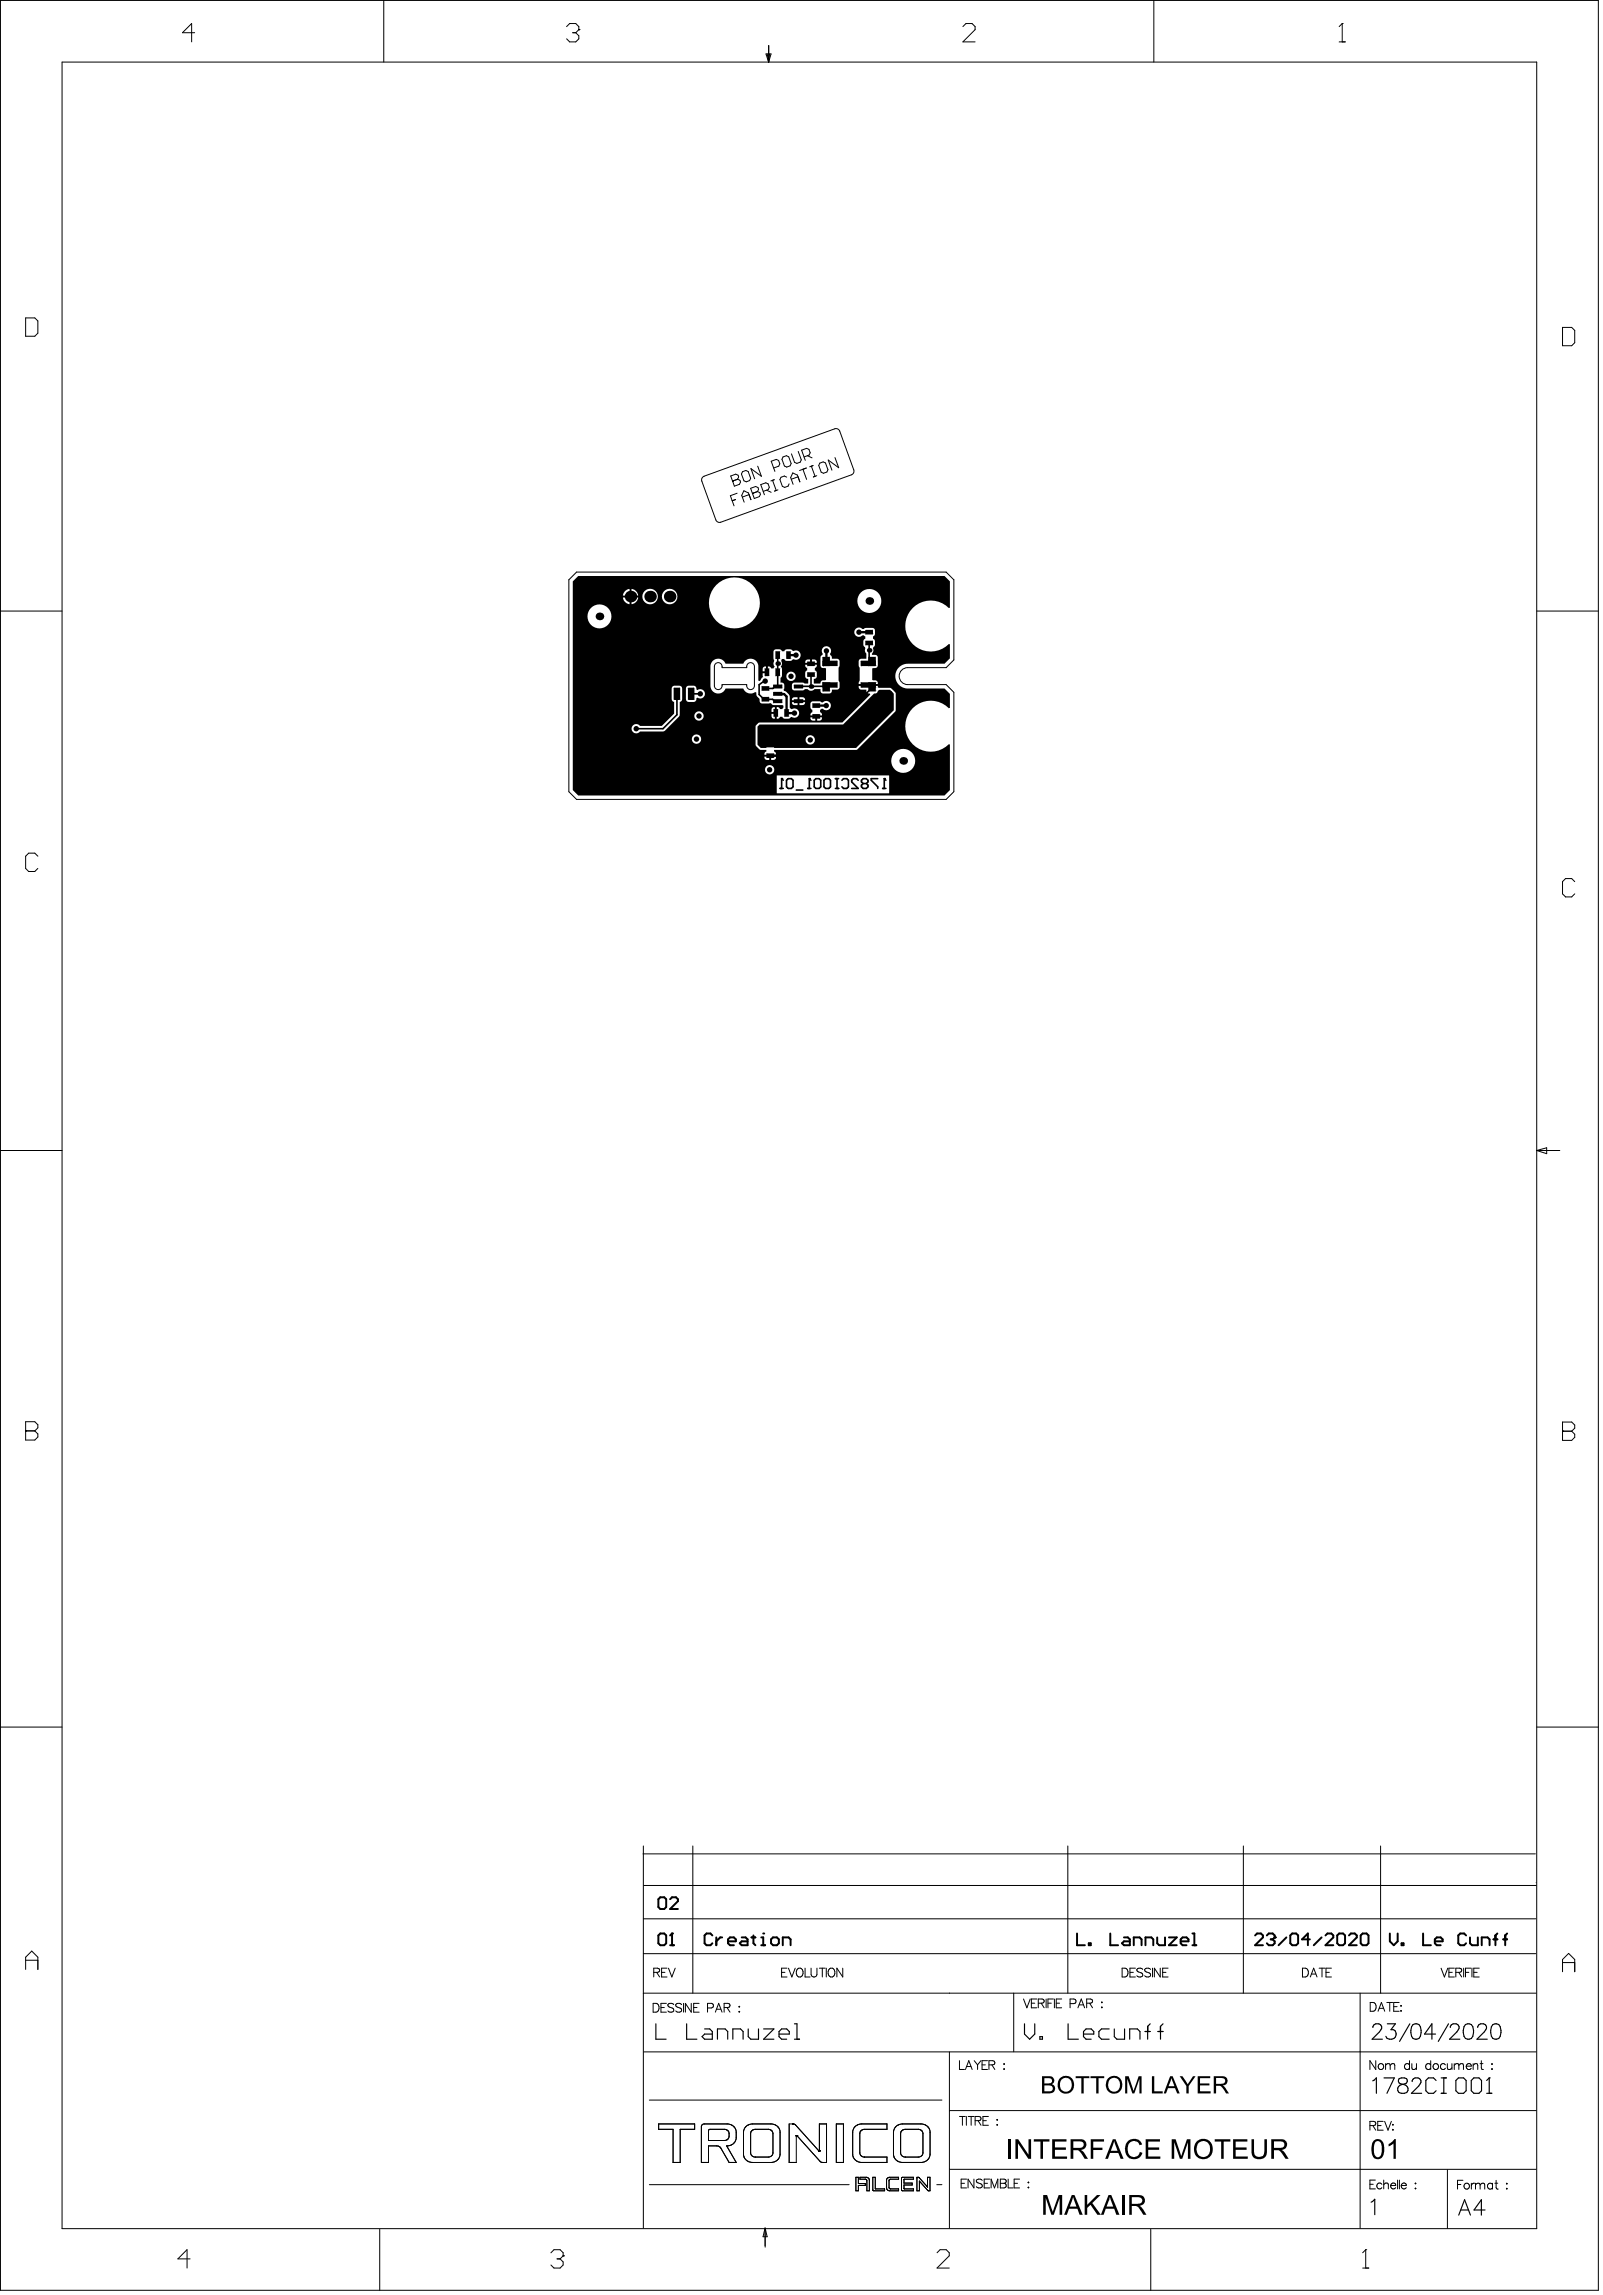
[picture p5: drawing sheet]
<svg xmlns="http://www.w3.org/2000/svg" width="692mm" height="991mm" viewBox="0 0 692 991" stroke-linecap="round" stroke-linejoin="round" font-family="sans-serif">
<g fill="#000">
<path d="M333.6 297.1l.3 .2zM337.4 295.6l.2 .2zM337.4 298.7l.2 .3zM342.6 297.1l.2 .2zM346.4 295.6l.2 .2zM333.6 303.4l.3 .2zM333.6 300.2l.3 .2zM337.4 301.9l.2 .2zM342.6 303.4l.2 .2zM346.4 301.9l.2 .2zM464.2 896.5h5.9v.8h-2.4v6.6h-1v-6.6h-2.5zM470.6 896.5h5.9v.8h-2.4v6.6h-1v-6.6h-2.5z"/>
<path d="M516.9 896.5h5.4v.8h-4.4v2.3h4v.9h-4v2.5h4.6v.9h-5.6zM485.6 896.5h1.5l2.1 6.3 2.2-6.3h1.3v7.4h-1v-6.2l-2.2 6.2h-.8l-2.2-6.3v6.3h-.9zM497.1 896.5h1v6.5h3.7v.9h-4.7zM509.1 896.5h1.2l2.3 3.5 2.3-3.5h1.1l-3 4.2v3.2h-1v-3.2zM435.1 923.7h1.2v8.5h-1.2zM438.2 923.7h1.2l4.5 6.7v-6.7h1.1v8.5h-1.2l-4.5-6.7v6.7h-1.1zM446.2 923.7h6.7v1h-2.8v7.5h-1.1v-7.5h-2.8zM454.1 923.7h6.2v1h-5v2.6h4.7v1h-4.7v2.8h5.2v1.1h-6.4zM470.7 923.7h5.8v1h-4.7v2.6h4v1h-4v3.9h-1.1zM487.1 924.2l.7-.3a3.6 3.6 0 0 1 5.1 2.1l-1.1 .2a2.71 2.71 0 0 0-3.4-1.5 2.71 2.71 0 0 0-1.7 3.2 2.71 2.71 0 0 0 1.7 3.3 2.71 2.71 0 0 0 3.4-1.6l.1-.4 1.1 .4a3.8 3.8 0 0 1-3.1 2.7 3.8 3.8 0 0 1-3.7-1.8l-.4-.7a5.4 5.4 0 0 1 1.3-5.6zM494.4 923.7h6.2v1h-5.1v2.6h4.8v1h-4.8v2.8h5.3v1.1h-6.4zM505.7 923.7h1.6l2.4 7.3 2.5-7.3h1.6v8.5h-1.1v-7.1l-2.5 7.1h-1l-2.4-7.2v7.2h-1.1z"/>
<path d="M524.2 923.7h6.8v1h-2.9v7.5h-1.1v-7.5h-2.8zM532.2 923.7h6.1v1h-5v2.6h4.7v1h-4.7v2.8h5.2v1.1h-6.3zM540.1 923.7h1.1v5a2.27 2.27 0 0 0 2.3 2.6 2.27 2.27 0 0 0 2.2-2.7v-4.9h1.1v5a3.4 3.4 0 0 1-2.7 3.6 3.4 3.4 0 0 1-3.9-2.3zM599.3 925.7l1.5-.9 .9-1.2h.7v8.6h-1v-6.6l-2 1.1zM450.2 947.8h1.7l2.4 7.3 2.6-7.3h1.5v8.5h-1.1v-7.2l-2.5 7.2h-1l-2.5-7.2v7.2h-1.1zM468.1 947.8h1.1v4.2l4.2-4.2h1.5l-3.5 3.5 3.7 5h-1.5l-3-4.3-1.4 1.4v2.9h-1.1zM484.2 947.8h1.1v8.5h-1.1z"/>
<path d="M249.5 248.7h158.1l2.4 2.3v11.4l-.5 .2a11 11 0 0 0-15.6-.1 11 11 0 0 0 0 15.6 11 11 0 0 0 15.6 0l.5 .1v6l-2.4 2.4h-15.9a5.4 5.4 0 0 0-5.3 5.3 5.4 5.4 0 0 0 5.3 5.4h15.9l2.4 2.3v6l-.5 .2a11 11 0 0 0-15.6 0 11 11 0 0 0 0 15.6 11 11 0 0 0 15.6-.1l.5 .2v19.6l-2.4 2.4h-158.1l-2.3-2.4v-90.1zM272.5 254.3v2.9h2.9a3.2 3.2 0 0 0-2.9-2.9zM269.7 255.2l-.9 2h2.9v-2.9zM268.8 258a3.2 3.2 0 0 0 2.9 2.9v-2.9zM272.5 258v2.9a3.2 3.2 0 0 0 2.9-2.9zM285.6 257.6a3.4 3.4 0 0 0 6.7 0 3.4 3.4 0 0 0-6.7 0zM277.2 257.6a3.4 3.4 0 0 0 6.7 0 3.4 3.4 0 0 0-6.7 0zM370 259.5a5.2 5.2 0 0 0 10.4 0 5.2 5.2 0 0 0-10.4 0zM253.5 266.1a5.2 5.2 0 0 0 10.4 0 5.2 5.2 0 0 0-10.4 0zM305.9 260.3a11.1 11.1 0 0 0 22.1 0 11.1 11.1 0 0 0-22.1 0zM307.4 285.6l-.8 1.8v9a3.4 3.4 0 0 0 2.9 3 3.4 3.4 0 0 0 3.6-2.1h7.7a3.3 3.3 0 0 0 5.1 1.5l.5 .2 .1 1.3 1.3 1.5 .1 1.3 .6 .6 3.8-.1 1.1 .8h4.2l.5 .3v.8l-.4 .7h-1.1l-.6-.8-.8-.1v5h.8l.6-.8h1.1l.2 .5 .8 .3h1.9l.9-.7a2.06 2.06 0 0 0 3.3-1.4 2.06 2.06 0 0 0-3-2l-1-.7v-4.7a3.3 3.3 0 0 0-2.4-2.5v-2.9l-.6-.6-1-.1v-2l.7-1v-2.8l-.5-1a2.41 2.41 0 0 0 .2-2.8l.2-.6h1.1l.6 .8 1.9 .1 1.5-.8a2.01 2.01 0 0 0 3.1-1.7 2.01 2.01 0 0 0-3.1-1.8l-1.5-.7h-1.9l-.6 .8h-1.1l-.2-.5-.8-.3h-1.9l-.7 1.1 .2 4.1a1.78 1.78 0 0 0 .3 2.3l-.5 .7h-1l-.6-.8h-.8v2.5h-.4v.4h-1.9l.2 1.6-1.6 1.8-.4-.2v-6.5a3.4 3.4 0 0 0-2.9-3 3.4 3.4 0 0 0-3.6 2.2h-7.7a3.4 3.4 0 0 0-5.7-1zM350.4 284.8v1.4h2.1l-.3-1.1zM347.8 285.1l-.3 1.1h2.1v-1.4zM329.5 288.1l-.4 1.8h1.5v-2.1zM339.3 292a2.05 2.05 0 0 0 4.1 0 2.05 2.05 0 0 0-4.1 0zM347.5 287l.1 .8 .7 .6v1.1l-.7 .6-.1 1.9 .3 .8 1 .3v1.9l-1.6 .1-.8-.4-4 .1-.6 .6v1.7l.3 .7 .7 .3h3.6l.9-.5h1.3a1.78 1.78 0 0 0 2.9 0h2.6a1.4 1.4 0 0 0 1.1 1.8h2.7a1.25 1.25 0 0 0 1.1-1.6h2.2a1.14 1.14 0 0 0 1.1-1.2v-1.7l-.4-1.3 .1-5.5a3.6 3.6 0 0 0 .3-3l-.7-.6-2.6-.1-.1-.9-.7-1.2a2.02 2.02 0 0 0-.2-2.7 2.02 2.02 0 0 0-2.7-.1 2.02 2.02 0 0 0-.2 2.8l-1 1.6 .1 3.9a1.52 1.52 0 0 0 1.8 .7l.5 .1v5l-.5 .1a1.52 1.52 0 0 0-1.8 .8l-.1 .6-2.9-.1v-1.9l1-.3 .3-.8-.1-1.9-.7-.6v-1.1l.7-.6 .1-.8zM369.3 271.5a2.03 2.03 0 0 0 0 2.9 2.03 2.03 0 0 0 2.9-.1l1.2 .5v1l-.7 .7-.1 1.9 .9 1.5a1.76 1.76 0 0 0 .4 2.3v2.2h-2.2a1.14 1.14 0 0 0-1.1 1.2v1.7l.4 1.3v5l-.4 1.8h8.2l-.1-1a1.52 1.52 0 0 0-1.8-.7l-.5-.1v-5l.5-.1a1.52 1.52 0 0 0 1.8-.7l.1-3.9a1.13 1.13 0 0 0-1.1-1.1h-1.4v-.6a1.76 1.76 0 0 0 .4-2.3l.9-1.5-.1-1.9-.7-.7v-1l.5-.3 .3-.8-.1-1.9-1-.7h-2.8l-1.5 .5a1.99 1.99 0 0 0-2.9-.1zM296.4 296.4l-.4 .9v4.6a1.21 1.21 0 0 0 1.2 1.2h2.1a1.29 1.29 0 0 0 1.2-1.6l.5-.3a2.01 2.01 0 0 0 2.7-.3 2.01 2.01 0 0 0 0-2.7 2.01 2.01 0 0 0-2.7-.2l-.5-.3v-.4a1.21 1.21 0 0 0-1.2-1.2h-2.1zM345 301.1v1.2h2.5l-.1-.6-.6-.6zM342.1 301.4l-.3 .9h2.4v-1.2zM350.1 303.1l-.4 2.3 .4 .8 .5 .3v1l-.8 .7-.1 .7h5.1l-.1-.7-.8-.7v-1l1.2-.5a2.02 2.02 0 0 0 2.9 .1 2.02 2.02 0 0 0 0-2.9 2.02 2.02 0 0 0-2.9 .1l-1.4-.5h-2.9zM345 303.2v1.3l1.8-.1 .7-1v-.2zM341.8 303.2v.6l.6 .6 1.8 .1v-1.3zM333.3 305.6l-.3 1.8h1.4v-2.1zM333 308.2l.3 1.8 1.1 .3v-2.1zM352.7 309.7v1.5l1.4-.1 .6-.6 .1-.8zM349.7 309.7l.4 1.2 1.7 .3v-1.5zM299.6 309.2a2.05 2.05 0 0 0 4.1 0 2.05 2.05 0 0 0-4.1 0zM327.2 312.2l-1.1 1.5v7.9l1.9 2.2h2.7v.7l-.7 .6-.1 .8h5l-.1-.8-.7-.6v-.7h35.7l16.5-16.5 .3-.6-.1-7.5-2.1-2.1-5.1-.1-.5-.3v-.5h-8.2v.4a1.14 1.14 0 0 0 1.1 1.2h2.2v.5a1.2 1.2 0 0 0 1.5 1.1l.2 .5-12.1 12.1h-35.7zM273.1 313.2a2.02 2.02 0 0 0 .1 3 2.02 2.02 0 0 0 3-.3l10.4-.1 6.4-6.3 .3-.9v-5.5l.7-.4 .4-.8v-4.6a1.21 1.21 0 0 0-1.2-1.2h-2.1a1.21 1.21 0 0 0-1.2 1.2v4.6l.3 .8 .7 .4v5l-5.3 5.3h-9.4a1.96 1.96 0 0 0-3.1-.2zM298.5 319.1a2.05 2.05 0 0 0 4.1 0 2.05 2.05 0 0 0-4.1 0zM332.8 326.7v1.4h1.4l.6-.6 .1-.8zM329.9 326.7l.3 1.1 1.8 .3v-1.4zM384.6 328.5a5.2 5.2 0 0 0 10.4 0 5.2 5.2 0 0 0-10.4 0zM330.1 332.4a2.05 2.05 0 0 0 4.1 0 2.05 2.05 0 0 0-4.1 0zM335.2 334.8v7.7h48.5v-7.7z"/>
<path d="M373.7 273.7v.3zM373.4 273.7l.3 .3z"/>
<path d="M373.4 272.2h.3zM373.5 272l.2 .2z"/>
<path d="M373.7 278.4v.2zM373.4 278.4l.3 .2z"/>
<path d="M373.4 276.9h.3zM373.5 276.7l.2 .2z"/>
<path d="M376.5 273.7h.3zM376.5 273.7h.3l-.3 .3z"/>
<path d="M376.5 272v.2zM376.5 272l.3 .2z"/>
<path d="M376.5 278.4h.3zM376.5 278.4h.3l-.3 .2z"/>
<path d="M376.5 276.6v.3zM376.5 276.6l.3 .3z"/>
<path d="M290.7 297.3h.4zM290.9 297l.2 .3h-.4z"/>
<path d="M293.2 296.9v.4zM293.2 296.9l.3 .4h-.3z"/>
<path d="M296.9 297.3h.3zM297 297l.2 .3h-.3z"/>
<path d="M299.3 296.9v.4zM299.3 296.9l.4 .4h-.4z"/>
<path d="M328.7 296.5h.2zM328.7 296.3l.2 .2z"/>
<path d="M328.9 298v.3zM328.7 298l.2 .3z"/>
<path d="M330 288.9h.2zM330.1 288.7l.1 .2z"/>
<path d="M330.2 291.7v.2zM330 291.7l.2 .2z"/>
<path d="M331.7 291.7h.3zM331.7 291.7h.3l-.3 .2z"/>
<path d="M331.7 288.6v.3zM331.7 288.6l.3 .3z"/>
<path d="M331.7 296.3v.2zM331.7 296.3l.3 .2z"/>
<path d="M331.7 298h.3zM331.7 298h.3l-.3 .3z"/>
<path d="M334.6 281.5h.3zM334.7 281.3l.2 .2z"/>
<path d="M334.9 284.3v.2zM334.6 284.3l.3 .2z"/>
<path d="M334.6 288.9h.3zM334.7 288.7l.2 .2z"/>
<path d="M334.9 291.7v.2zM334.6 291.7l.3 .2z"/>
<path d="M336.4 284.3h.2zM336.4 284.3h.2l-.2 .2z"/>
<path d="M336.4 281.2v.3zM336.4 281.2l.2 .3z"/>
<path d="M336.4 291.7h.2zM336.4 291.7h.2l-.2 .2z"/>
<path d="M336.4 288.6v.3zM336.4 288.6l.2 .3z"/>
<path d="M339.3 281.5h.2zM339.4 281.3l.1 .2z"/>
<path d="M339.5 284.3v.2zM339.3 284.3l.2 .2z"/>
<path d="M341 284.3h.3zM341 284.3h.3l-.3 .2z"/>
<path d="M341 281.2v.3zM341 281.2l.3 .3z"/>
<path d="M348.3 285.9h.3zM348.4 285.7l.2 .2z"/>
<path d="M348.6 287.4v.2zM348.3 287.4l.3 .2z"/>
<path d="M348.3 290.5h.3zM348.4 290.3l.2 .2z"/>
<path d="M348.6 292v.3zM348.3 292l.3 .3z"/>
<path d="M351.4 285.6v.3zM351.4 285.6l.3 .3z"/>
<path d="M351.4 287.4h.3zM351.4 287.4h.3l-.3 .2z"/>
<path d="M351.4 290.3v.2zM351.4 290.3l.3 .2z"/>
<path d="M351.4 292h.3zM351.4 292h.3l-.3 .3z"/>
<path d="M354.9 283.9h.3zM355.1 283.7l.1 .2h-.3z"/>
<path d="M355.2 287.3v.3zM354.9 287.3l.3 .3z"/>
<path d="M354.9 294.9h.3zM355.1 294.6l.1 .3h-.3z"/>
<path d="M355.2 298.3v.3zM354.9 298.3l.3 .3z"/>
<path d="M354.9 294.9h.3zM355.1 294.6l.1 .3h-.3z"/>
<path d="M355.2 296.6v.3zM354.9 296.6l.3 .3z"/>
<path d="M354.9 285.6h.3zM355.1 285.3l.1 .3h-.3z"/>
<path d="M355.2 287.3v.3zM354.9 287.3l.3 .3z"/>
<path d="M357.9 283.6v.3zM357.9 283.6l.3 .3z"/>
<path d="M357.9 287.3h.3zM357.9 287.3h.3l-.3 .3z"/>
<path d="M357.9 294.6v.3zM357.9 294.6l.3 .3z"/>
<path d="M357.9 298.3h.3zM357.9 298.3h.3l-.3 .3z"/>
<path d="M361.2 294.6v.3zM361.2 294.6l.3 .3z"/>
<path d="M361.2 296.6h.3zM361.2 296.6h.3l-.3 .3z"/>
<path d="M361.2 285.3v.3zM361.2 285.3l.3 .3z"/>
<path d="M361.2 287.3h.3zM361.2 287.3h.3l-.3 .3z"/>
<path d="M371.7 296.6v.3zM371.4 296.6l.3 .3z"/>
<path d="M371.4 294.9h.3zM371.6 294.6l.1 .3h-.3z"/>
<path d="M371.7 287.3v.3zM371.4 287.3l.3 .3z"/>
<path d="M371.4 285.6h.3zM371.6 285.3l.1 .3h-.3z"/>
<path d="M375 287.3v.3zM374.7 287.3l.3 .3z"/>
<path d="M374.7 283.9h.3zM374.9 283.7l.1 .2h-.3z"/>
<path d="M375 298.3v.3zM374.7 298.3l.3 .3z"/>
<path d="M374.7 294.9h.3zM374.9 294.6l.1 .3h-.3z"/>
<path d="M377.7 296.6h.3zM377.7 296.6h.3l-.3 .3z"/>
<path d="M377.7 294.6v.3zM377.7 294.6l.3 .3z"/>
<path d="M377.7 287.3h.3zM377.7 287.3h.3l-.3 .3z"/>
<path d="M377.7 285.3v.3zM377.7 285.3l.3 .3z"/>
<path d="M377.7 287.3h.3zM377.7 287.3h.3l-.3 .3z"/>
<path d="M377.7 283.6v.3zM377.7 283.6l.3 .3z"/>
<path d="M377.7 298.3h.3zM377.7 298.3h.3l-.3 .3z"/>
<path d="M377.7 294.6v.3zM377.7 294.6l.3 .3z"/>
<path d="M327.8 312.8h36.1l13.3-13.4h.5a1.13 1.13 0 0 0 1.1-1.1l.7-.5h4.6l1.6 1.7v7.2l-16.3 16.3h-35.3v-.4l-5.8 .4-1.4-1.4v-7.9zM347.6 319.5a2.05 2.05 0 0 0 4.1 0 2.05 2.05 0 0 0-4.1 0z"/>
<path d="M291.1 301.9v.3zM290.7 301.9h.4v.3z"/>
<path d="M293.2 301.9h.3zM293.2 301.9h.3l-.3 .3z"/>
<path d="M297.2 301.9v.3zM296.9 301.9h.3v.3z"/>
<path d="M299.3 301.9h.4zM299.3 301.9h.4l-.4 .3z"/>
<path d="M328.7 301.2h.2zM328.7 301l.2 .2z"/>
<path d="M328.9 302.7v.2zM328.7 302.7l.2 .2z"/>
<path d="M331.7 300.9v.3zM331.7 300.9l.3 .3z"/>
<path d="M331.7 302.7h.3zM331.7 302.7h.3l-.3 .2z"/>
<path d="M333.8 306.4h.3zM333.9 306.2l.2 .2z"/>
<path d="M334.1 309.2v.3zM333.8 309.2l.3 .3z"/>
<path d="M335.6 309.2h.2zM335.6 309.2h.2l-.2 .3z"/>
<path d="M335.6 306.2v.2zM335.6 306.2l.2 .2z"/>
<path d="M338.5 306.4h.2zM338.5 306.2l.2 .2z"/>
<path d="M338.7 309.2v.3zM338.5 309.2l.2 .3z"/>
<path d="M340.2 309.2h.3zM340.2 309.2h.3l-.3 .3z"/>
<path d="M340.2 306.2v.2zM340.2 306.2l.3 .2z"/>
<path d="M350.6 308.6h.2zM350.7 308.4l.1 .2z"/>
<path d="M350.8 310.1v.2zM350.6 310.1l.2 .2z"/>
<path d="M350.6 303.9h.2zM350.7 303.7l.1 .2z"/>
<path d="M350.8 305.4v.3zM350.6 305.4l.2 .3z"/>
<path d="M353.7 308.3v.3zM353.7 308.3l.2 .3z"/>
<path d="M353.7 310.1h.2zM353.7 310.1h.2l-.2 .2z"/>
<path d="M353.7 303.7v.2zM353.7 303.7l.2 .2z"/>
<path d="M353.7 305.4h.2zM353.7 305.4h.2l-.2 .3z"/>
<path d="M330.7 320.9h.3zM330.8 320.7l.2 .2z"/>
<path d="M331 322.4v.2zM330.7 322.4l.3 .2z"/>
<path d="M330.7 325.5h.3zM330.8 325.4l.2 .1z"/>
<path d="M331 327v.3zM330.7 327l.3 .3z"/>
<path d="M333.8 320.6v.3zM333.8 320.6l.3 .3z"/>
<path d="M333.8 322.4h.3zM333.8 322.4h.3l-.3 .2z"/>
<path d="M333.8 325.3v.2zM333.8 325.3l.3 .2z"/>
<path d="M333.8 327h.3zM333.8 327h.3l-.3 .3z"/>
<path d="M450.7 897.3v2.3h1.9a1.18 1.18 0 0 0 1.4-1.2 1.18 1.18 0 0 0-1.5-1.1zM450.7 900.5v2.5l2.7-.1a1.28 1.28 0 0 0 .9-1.6 1.28 1.28 0 0 0-1.6-.8zM449.7 896.5h3a1.86 1.86 0 0 1 2.1 1.2 1.86 1.86 0 0 1-.9 2.3 2.1 2.1 0 0 1 1.3 2.6 2.1 2.1 0 0 1-2.6 1.3h-2.9z"/>
<path d="M458.3 897.8a3.1 3.1 0 0 0-.8 3.4 3.1 3.1 0 0 0 3 2l.7-.3a3.1 3.1 0 0 0 1.3-3.4 3.1 3.1 0 0 0-2.8-2.3zM457.4 897.3l.3-.1a3.8 3.8 0 0 1 5.4 1.1 3.8 3.8 0 0 1-1.4 5.3l-.4 .2a3.9 3.9 0 0 1-4.4-1.6 3.9 3.9 0 0 1 .3-4.6z"/>
<path d="M479.2 897.8l-.8 1.4a2.69 2.69 0 0 0 .7 3.4 2.69 2.69 0 0 0 3.5-.2l.6-1.1 .2-1.3a2.61 2.61 0 0 0-1.4-2.5 2.61 2.61 0 0 0-2.8 .3zM478.3 897.2h.1a3.8 3.8 0 0 1 5.9 1.8 3.8 3.8 0 0 1-3.5 5h-.2a4 4 0 0 1-3.3-2.7 4 4 0 0 1 1-4.1z"/>
<path d="M505.5 897.2l-1.2 3.6h2.5zM505 896.5h1.1l3 7.4h-1.1l-.9-2.3h-3l-.9 2.3h-1z"/>
<path d="M524.8 897.2v2.6l2.4-.1a1.26 1.26 0 0 0 1.6-1.2 1.26 1.26 0 0 0-1.6-1.3zM523.8 896.5h3.5a2.06 2.06 0 0 1 2.5 1.8 2.06 2.06 0 0 1-2.1 2.2l1.3 1.1 1.4 2.3h-1.3l-1.7-2.6-.9-.7h-1.7v3.3h-1z"/>
<path d="M463.2 924.6v2.8h2.5a1.45 1.45 0 0 0 1.9-1.3 1.45 1.45 0 0 0-1.7-1.5zM462 923.7h4a2.35 2.35 0 0 1 2.8 2 2.35 2.35 0 0 1-2.3 2.6l1.3 1.1 1.7 2.8h-1.4l-1.9-3-1.1-.8h-1.9v3.8h-1.2z"/>
<path d="M480.8 924.5l-1.4 4.2h2.9zM480.3 923.7h1.1l3.5 8.5h-1.3l-1-2.6h-3.5l-1 2.6h-1.1z"/>
<path d="M517.4 925.1a3.8 3.8 0 0 0 1.7 6.3l.7-.1a3.6 3.6 0 0 0 2.4-3 3.6 3.6 0 0 0-1.6-3.5 3.3 3.3 0 0 0-3.2 .3zM516.4 924.7h.1a4.2 4.2 0 0 1 5.1-.5 4.2 4.2 0 0 1 1.7 4.9 4.2 4.2 0 0 1-5.4 3 4.2 4.2 0 0 1-2.4-5.8z"/>
<path d="M549.8 924.6v2.8h2.5a1.46 1.46 0 0 0 2-1.3 1.46 1.46 0 0 0-1.8-1.5zM548.6 923.7h4a2.35 2.35 0 0 1 2.8 2 2.35 2.35 0 0 1-2.3 2.6l1.3 1.1 1.7 2.8h-1.3l-2-2.9-1.1-.9h-1.9v3.8h-1.2z"/>
<path d="M593.8 924.7l-.1 .1a7.3 7.3 0 0 0-.3 6 1.63 1.63 0 0 0 2 .4 1.63 1.63 0 0 0 .8-1.9l.1-1.6a2.49 2.49 0 0 0-1.8-3.2zM592.8 924.3a2.77 2.77 0 0 1 3.2-.2 2.77 2.77 0 0 1 1.3 2.9l.1 1.5a3.1 3.1 0 0 1-3.2 3.8 3.1 3.1 0 0 1-2.3-3.4l.2-3.2z"/>
<path d="M463.1 948.6l-1.4 4.2h2.9zM462.5 947.8h1.2l3.6 8.5h-1.4l-.9-2.6h-3.7l-.9 2.6h-1.2z"/>
<path d="M479 948.6l-1.4 4.2h2.8zM478.4 947.8h1.2l3.5 8.5h-1.3l-1-2.6h-3.6l-.9 2.6h-1.2z"/>
<path d="M488.4 948.7v2.9h2.6a1.5 1.5 0 0 0 2-1.3 1.5 1.5 0 0 0-1.9-1.6zM487.3 947.8h4a2.35 2.35 0 0 1 2.8 2.1 2.35 2.35 0 0 1-2.4 2.5l1 .8 2.1 3.1h-1.4l-2-3.1-1.2-.7h-1.8v3.8h-1.1z"/>
<circle cx="249.8" cy="12.8" r=".17"/>
<circle cx="579.2" cy="10.2" r=".17"/>
<circle cx="250.5" cy="252.8" r="1.16"/>
<circle cx="272.1" cy="257.6" r="2.49"/>
<circle cx="274.1" cy="250.3" r="1.16"/>
<circle cx="280.6" cy="257.6" r="2.49"/>
<circle cx="289" cy="257.6" r="2.49"/>
<circle cx="300.1" cy="250.8" r="1.16"/>
<circle cx="331.4" cy="250.7" r="1.16"/>
<circle cx="354.4" cy="251.1" r="1.16"/>
<circle cx="375.2" cy="259.5" r="1.66"/>
<circle cx="383.6" cy="251.1" r="1.16"/>
<circle cx="250.2" cy="277.9" r="1.16"/>
<circle cx="258.7" cy="266.2" r="1.66"/>
<circle cx="274.6" cy="279.6" r="1.16"/>
<circle cx="274.7" cy="263.6" r="1.16"/>
<circle cx="290.1" cy="274.2" r="1.16"/>
<circle cx="301.6" cy="267.5" r="1.16"/>
<circle cx="302.7" cy="278.3" r="1.16"/>
<circle cx="331.2" cy="276.1" r="1.16"/>
<circle cx="354.8" cy="271.6" r="1.16"/>
<circle cx="370.7" cy="273" r="1.16"/>
<circle cx="370.7" cy="273" r=".5"/>
<circle cx="381.4" cy="271.6" r="1.16"/>
<circle cx="249.8" cy="299.6" r="1.16"/>
<circle cx="260.7" cy="288.3" r="1.16"/>
<circle cx="288.8" cy="288.8" r="1.16"/>
<circle cx="302.2" cy="299.6" r="1.16"/>
<circle cx="303.2" cy="289.6" r="1.16"/>
<circle cx="330.2" cy="294.1" r="1.16"/>
<circle cx="331" cy="286.4" r="1.16"/>
<circle cx="335.6" cy="286.5" r="1"/>
<circle cx="341.4" cy="292" r="1.16"/>
<circle cx="341.5" cy="299.2" r="1.16"/>
<circle cx="343.5" cy="282.9" r="1.16"/>
<circle cx="343.5" cy="282.9" r=".5"/>
<circle cx="345.7" cy="287.1" r="1.16"/>
<circle cx="350" cy="296.4" r="1"/>
<circle cx="356.6" cy="281" r="1.16"/>
<circle cx="369" cy="295.8" r="1.16"/>
<circle cx="375.1" cy="280.8" r="1"/>
<circle cx="380.7" cy="299.4" r="1.16"/>
<circle cx="380.9" cy="288.6" r="1.16"/>
<circle cx="384.1" cy="299.4" r="1.16"/>
<circle cx="259.3" cy="315.4" r="1.16"/>
<circle cx="268.1" cy="309.5" r="1.16"/>
<circle cx="274.6" cy="314.6" r="1.16"/>
<circle cx="277.5" cy="304.7" r="1.16"/>
<circle cx="288.7" cy="318.1" r="1.16"/>
<circle cx="297.6" cy="309.2" r="1.16"/>
<circle cx="300.6" cy="319.1" r="1.16"/>
<circle cx="301.7" cy="309.2" r="1.16"/>
<circle cx="331.2" cy="314.5" r="1.16"/>
<circle cx="335.2" cy="314.5" r="1.16"/>
<circle cx="342.9" cy="307.9" r="1.16"/>
<circle cx="349.7" cy="319.5" r="1.16"/>
<circle cx="356.6" cy="304.7" r="1.16"/>
<circle cx="357.1" cy="310" r="1.16"/>
<circle cx="249.8" cy="324.1" r="1.16"/>
<circle cx="332.1" cy="332.4" r="1.16"/>
<circle cx="336.8" cy="326.3" r="1.16"/>
<circle cx="337.3" cy="336.2" r=".35"/>
<circle cx="349.3" cy="336.2" r=".35"/>
<circle cx="350.1" cy="332" r="1.16"/>
<circle cx="350.7" cy="326" r="1.16"/>
<circle cx="359.6" cy="332.9" r="1.16"/>
<circle cx="380.1" cy="332.6" r="1.16"/>
<circle cx="381.6" cy="320.5" r="1.16"/>
<circle cx="381.6" cy="336.2" r=".35"/>
<circle cx="389.8" cy="328.5" r="1.66"/>
<circle cx="259.5" cy="341.4" r="1.16"/>
<circle cx="281.5" cy="341.9" r="1.16"/>
<circle cx="302.3" cy="341.9" r="1.16"/>
<circle cx="332.2" cy="341.5" r="1.16"/>
<circle cx="385.3" cy="341.9" r="1.16"/>
<circle cx="11.1" cy="617.8" r=".17"/>
<circle cx="674.3" cy="618" r=".17"/>
<circle cx="290" cy="834.9" r=".42"/>
<circle cx="329.4" cy="834.9" r=".42"/>
<circle cx="550.1" cy="836.5" r=".42"/>
<circle cx="642.7" cy="897.2" r=".25"/>
<circle cx="343.7" cy="922.3" r=".17"/>
<circle cx="343.8" cy="922.1" r=".17"/>
<circle cx="353.5" cy="928.7" r=".17"/>
<circle cx="243" cy="974" r=".17"/>
<circle cx="589.4" cy="971.4" r=".17"/>
</g>
<g fill="none" stroke="#000" stroke-width=".7">
<path d="M375.1 277.6l-.1 8.3M292.1 299.6v9l-6 6h-11.5M298.3 299.6h3.9M329.7 294.1l-2.1 1.5v4.3l2.1 2h.6M335.6 282.9v13.5h-1.2l-.8 .9h-3.3M350 291.3v5.1M355.9 296.3l-11.3 .1M374.7 295.8h.8l.9 1.1-3 2.9M330.3 301.9l3.1 .1 .8 .8h1.4M330.3 301.9v.1M338 336.9l-.7-.7v4.2M340.1 336.2h1.4l.7 .7v2.8l-.7 .7h-1.4l-.7-.7v-2.8z"/>
<path d="M350 336.9l-.7-.7v4.2M352.1 336.2h1.4l.7 .7v2.8l-.7 .7h-1.4l-.7-.7v-2.8zM356.3 336.2h1.4l.7 .7v2.8l-.7 .7h-1.4l-.7-.7v-2.8zM360.5 336.2h1.4M361.2 336.2v4.2M363.3 336.9l.7-.7h1.4l.7 .7v2.8l-.7 .7h-1.4l-.7-.7M370.4 336.9l-.7-.7h-1.4l-.7 .7v.7l2.8 2.8h-2.8M372.5 338.3l-.7 .7v.7l.7 .7h1.4l.7-.7v-.7l-.7-.7M372.5 338.3l-.7-.7v-.7l.7-.7h1.4l.7 .7v.7l-.7 .7M372.5 338.3h1.4M378.8 336.2h-2.8v.7l2.8 2.8v.7M382.3 336.9l-.7-.7v4.2"/>
<path d="M336.6 340.4h1.4M343.6 341.1h2.9M348.6 340.4h1.4M360.5 340.4h1.4M380.9 340.4h1.4"/>
</g>
<path d="M370.7 273h4.4M335.6 299.6l2.8 .1 1.1 1.1v7l3.4 .1M340.3 282.9h3.2M356.7 281v4.1l-.8 .8M352.2 304.7h4.4M332.4 326.3h4.4" fill="none" stroke="#000" stroke-width="1"/>
<g fill="#000">
<path d="M373.7 272h2.8l.3 1.7-.3 .3h-2.8l-.3-.3z" fill-rule="evenodd"/>
<path d="M373.7 276.6h2.8l.3 1.8-.3 .2h-2.8l-.3-.2z" fill-rule="evenodd"/>
<path d="M330 288.9l.2-.3 1.8 .3v2.8l-.3 .2-1.7-.2z" fill-rule="evenodd"/>
<path d="M328.9 296.3h2.8l.3 1.7-.3 .3h-2.8l-.2-.3z" fill-rule="evenodd"/>
<path d="M334.9 281.2l1.7 .3v2.8l-.2 .2-1.8-.2v-2.8z" fill-rule="evenodd"/>
<path d="M334.9 288.6l1.7 .3v2.8l-.2 .2-1.8-.2v-2.8z" fill-rule="evenodd"/>
<path d="M333.9 295.6h3.5l.2 1.5-3.7 .2z" fill-rule="evenodd"/>
<path d="M333.9 298.7h3.5l.2 1.5-3.7 .2z" fill-rule="evenodd"/>
<path d="M339.5 281.2l1.8 .3v2.8l-.3 .2-1.7-.2v-2.8z" fill-rule="evenodd"/>
<path d="M342.8 295.6h3.6l.2 1.5-3.8 .2z" fill-rule="evenodd"/>
<path d="M348.3 285.9l.3-.3h2.8l.3 1.8-.3 .2h-2.8z" fill-rule="evenodd"/>
<path d="M348.6 290.3h2.8l.3 1.7-.3 .3h-2.8l-.3-.3z" fill-rule="evenodd"/>
<path d="M355.2 283.6h2.7l.3 .3v3.4l-.3 .3h-2.7l-.3-.3v-3.4z" fill-rule="evenodd"/>
<path d="M355.2 294.6h2.7l.3 .3v3.4l-.3 .3h-2.7l-.3-.3v-3.4z" fill-rule="evenodd"/>
<path d="M355.2 294.6h6l.3 .3v1.7l-.3 .3h-6l-.3-.3v-1.7z" fill-rule="evenodd"/>
<path d="M355.2 285.3h6l.3 .3v1.7l-.3 .3h-6l-.3-.3v-1.7z" fill-rule="evenodd"/>
<path d="M371.7 294.6h6l.3 .3v1.7l-.3 .3h-6l-.3-.3v-1.7z" fill-rule="evenodd"/>
<path d="M371.7 285.3h6l.3 .3v1.7l-.3 .3h-6l-.3-.3v-1.7z" fill-rule="evenodd"/>
<path d="M375 283.6h2.7l.3 .3v3.4l-.3 .3h-2.7l-.3-.3v-3.4z" fill-rule="evenodd"/>
<path d="M375 294.6h2.7l.3 .3v3.4l-.3 .3h-2.7l-.3-.3v-3.4z" fill-rule="evenodd"/>
<path d="M291.1 296.9h2.1l.3 .4v4.6l-.3 .3h-2.1l-.4-.3v-4.6z" fill-rule="evenodd"/>
<path d="M296.9 297.3l.3-.4h2.1l.4 .4v4.6l-.4 .3h-2.1l-.3-.3z" fill-rule="evenodd"/>
<path d="M328.9 300.9h2.8l.3 1.8-.3 .2h-2.8l-.2-.2z" fill-rule="evenodd"/>
<path d="M334.1 306.2l1.7 .2v2.8l-.2 .3-1.8-.3v-2.8z" fill-rule="evenodd"/>
<path d="M333.9 301.9h3.5l.2 1.5-3.7 .2z" fill-rule="evenodd"/>
<path d="M338.7 306.2l1.8 .2v2.8l-.3 .3-1.7-.3v-2.8z" fill-rule="evenodd"/>
<path d="M342.8 301.9h3.6l.2 1.5-3.8 .2z" fill-rule="evenodd"/>
<path d="M350.8 308.3h2.9l.2 1.8-.2 .2h-2.9l-.2-.2z" fill-rule="evenodd"/>
<path d="M350.8 303.7h2.9l.2 1.7-.2 .3h-2.9l-.2-.3z" fill-rule="evenodd"/>
<path d="M331 320.6h2.8l.3 1.8-.3 .2h-2.8l-.3-.2z" fill-rule="evenodd"/>
<path d="M331 325.3h2.8l.3 1.7-.3 .3h-2.8l-.3-.3z" fill-rule="evenodd"/>
</g>
<g fill="none" stroke="#000" stroke-width=".5">
<path d="M283 873.9v6.6h4.5M296.3 873.9v6.6h4.5M304.1 876.1h2.2l1.1 1.1v3.3h-3.3l-1.1-1.1 1.1-1.1h3.3M322.9 876.1v3.3l1.1 1.1h3.3v-4.4M329.6 876.1h4.4l-4.4 4.4h4.4M336.2 878.3h4.4v-1.1l-1.1-1.1h-2.2l-1.1 1.1v2.2l1.1 1.1h2.2M342.8 873.9h1.1v6.6M442.1 873.9v4.4l2.2 2.2 2.3-2.2v-4.4M448.8 879.4h1.1v1.1h-1.1zM461 873.9v6.6h4.4M467.6 878.3h4.4v-1.1l-1.1-1.1h-2.2l-1.1 1.1v2.2l1.1 1.1h2.2M478.7 876.1h-3.3l-1.2 1.1v2.2l1.2 1.1h3.3"/>
<path d="M480.9 876.1v3.3l1.1 1.1h3.3v-4.4M494.2 877.2h2.2M496.4 873.9l-1.1 1.1v5.5M499.7 877.2h2.2M501.9 873.9l-1.1 1.1v5.5M592.5 875.4a1.65 1.65 0 0 1 1.2-1.5h1.3a1.63 1.63 0 0 1 1 2.5l-3.8 4.1h4.4M598.7 873.9h3.5l-1.9 2.5a2.14 2.14 0 0 1 2.3 2.4 2.14 2.14 0 0 1-2.9 1.7l-1-.3-.6-1M608.4 873.9l-4.4 7.6M609.8 874.2a2.16 2.16 0 0 1 3.2 .9 5.5 5.5 0 0 1-.6 5.1 2.15 2.15 0 0 1-3.2-1 5.5 5.5 0 0 1 .6-5zM619.5 878.3h-4.7l3.2-4.4v6.6M625.1 873.9l-4.4 7.6M625.9 875.4a1.65 1.65 0 0 1 1.3-1.5h1.2a1.63 1.63 0 0 1 1 2.5l-3.8 4.1h4.4"/>
<path d="M632.4 874.2a2.16 2.16 0 0 1 3.2 .9 5.5 5.5 0 0 1-.6 5.1 2.16 2.16 0 0 1-3.2-1 5.5 5.5 0 0 1 .6-5zM637.7 875.4a1.65 1.65 0 0 1 1.3-1.5h1.3a1.63 1.63 0 0 1 .9 2.5l-3.8 4.1h4.4M644.3 874.2a2.16 2.16 0 0 1 3.1 .9 5.5 5.5 0 0 1-.6 5.1 2.16 2.16 0 0 1-3.2-1 5.5 5.5 0 0 1 .7-5zM309.6 880.5v-4.4h3.3l1.2 1.1v3.3M316.3 880.5v-4.4h3.3l1.1 1.1v3.3M342.8 880.5h2.3M487.5 880.5v-4.4h3.4l1.1 1.1v3.3M592.4 898.5l1.6-1.3v6.7M597.3 897.2h4.4l-3.1 6.7M603.8 897.5a1.35 1.35 0 0 0 .7 2.2 2.75 2.75 0 0 1 3.1 2.9l-.3 .6a2.61 2.61 0 0 1-4.1-.6 2.14 2.14 0 0 1 1.9-2.5l1.3-.4a1.35 1.35 0 0 0 .6-2.2l-.9-.3zM609.4 898.8a1.65 1.65 0 0 1 1.3-1.6h1.3a1.63 1.63 0 0 1 .9 2.5l-3.8 4.2h4.5M619.8 898.3l-1.1-1.1h-2.2l-1.2 1.1v4.5l1.2 1.1h2.2l1.1-1.1"/>
<path d="M622 897.2h2.2M623.1 897.2v6.7M629.4 897.2h2.2l1.1 1.1v4.5l-1.1 1.1h-2.2l-1.1-1.1v-4.5zM636.1 897.2h2.2l1.1 1.1v4.5l-1.1 1.1h-2.2l-1.2-1.1v-4.5zM641.6 898.3l1.1-1.1v6.7M622 903.9h2.2M641.6 903.9h2.2M591.7 950.9l1.6-1.3v6.7M629.5 956.5l2.6-6.7 2.5 6.7M630.5 954.2h3.1M640.9 954.2h-4.8l3.2-4.4v6.7"/>
</g>
<g fill="none" stroke="#000" stroke-width=".43">
<path d="M.2 .2h689.6v988.7h-689.6zM84 14.1h-5.3l4-3.9v7.9M165.6 .2v26.6M244.5 11.5l1.3-1.3h2.7l1.3 1.3v1.3l-1.3 1.3M247.2 14.1h1.3M248.5 14.1l1.3 1.3v1.4l-1.3 1.3h-2.7l-1.3-1.3M331.7 19.7v7.1M331.8 19.6v7.2M415.5 11.5l1.4-1.3h2.6l1.3 1.3v1.3l-5.3 5.3h5.3M498 .2v26.6M577.9 18.1h2.7M577.9 11.5l1.3-1.3v7.9"/>
<path d="M26.8 26.8h636.4v935.5h-636.4zM330.6 23.3h2.2l-1.1 3.5zM331.1 23.3l.6 3.5M332.1 23.3l-.4 3.5M11.1 137.3h3.9l1.3 1.3v5.3l-1.3 1.3h-3.9zM674.3 141.4h4l1.3 1.3v5.3l-1.3 1.3h-4zM337.9 197.3l1.5-.5 1 .4 1 3-.4 .9-1.5 .6-1-.5-1-2.9zM344.5 194.9l1.3 3.7-.5 1-1.4 .5-1-.5-1.3-3.6M347 197.3l2.2-.8 .4-1-.5-1.4-1-.5-2.2 .8 1.6 4.4M348.5 196.8l1.9 .9M353.8 200l1.5-.6 .9 .5 1.1 2.9-.5 1-1.4 .5-1-.4-1.1-2.9zM360.4 197.6l1.5 4.4-4.5-3.4 1.6 4.4"/>
<path d="M303.2 206.1l.7-.5 56.8-20.5 1.2 .3 .5 .8 6.1 17.1-.3 1.2-.7 .5-56.9 20.6-1.2-.4-.5-.7-6-16.8-.1-.8zM315.3 205.5l2.2-.8 1 .5 .3 .7-.5 1 1 .5 .3 .7-.5 1-2.2 .8zM316 216.2l.8 2.2M316.1 207.7h.1M317.4 215.7l-1.4 .5M318.1 213l-2.9 1 .8 2.2M318.3 206.9l-2.2 .8M320.4 203.7l1.5-.6 1 .5 1.1 2.9-.5 1-1.5 .6-1-.5-1-2.9zM323.3 213.6l-2.9 1M323.9 210.9l2.2-.8 1 .4 .3 .8-.5 .9 1 .5 .3 .7-.5 1-2.2 .8zM324.1 215.8l-1.1-3-2-.9-.9 2 1.1 2.9M324.7 213h.1"/>
<path d="M326.9 212.2l-2.2 .8M327 201.3l1.6 4.4-4.5-3.4 1.6 4.4M329.4 212.2l2.2-.8 .4-1-.5-1.5-1-.4-2.2 .8 1.6 4.3M330.8 211.6l2 1M333.4 207.4l1.6 4.4M333.9 202.1l2.2-.8 .4-1-.5-1.5-1-.4-2.2 .8 1.6 4.3M334.1 207.1l-1.4 .6M335.7 211.5l-1.4 .5M339.5 206l-1-.5-1.5 .6-.4 1 1 2.9 1 .5 1.5-.6 .5-1M344.4 205.9l-2.9 1M345.2 208.1l-1.1-3-2-.9-.9 2 1.1 2.9M346.5 202.6l1.6 4.4"/>
<path d="M348 202.1l-2.9 1.1M350.2 201.3l1.5 4.4M350.9 201l-1.5 .6M352.5 205.4l-1.5 .5M248.8 247h159.5l3.3 3.3v34.7l-3.3 3.3h-16.6a3.7 3.7 0 0 0-3.6 3.6 3.7 3.7 0 0 0 3.6 3.7h16.6l3.3 3.3v43l-3.3 3.3h-159.5l-3.3-3.3v-91.6zM.2 263.8h26.6M663.2 263.8h26.6M308.8 286.6a1.71 1.71 0 0 1 2-.2 1.71 1.71 0 0 1 .8 1.9h10.7a1.69 1.69 0 0 1 1.3-2.2 1.69 1.69 0 0 1 2 1.7v8.3a1.69 1.69 0 0 1-2 1.6 1.69 1.69 0 0 1-1.3-2.1h-10.7a1.69 1.69 0 0 1-1.4 2.1 1.69 1.69 0 0 1-1.9-1.6v-8.3zM16.3 369.7l-1.3-1.3h-2.6l-1.3 1.3v5.3l1.3 1.3h2.6l1.3-1.3M679.6 380.7l-1.3-1.3h-2.7l-1.3 1.3v5.3l1.3 1.3h2.7l1.3-1.3M.2 496.8h26.6M663.2 496.8h10"/>
<path d="M663.2 496.8l4.3-1.2v2.6zM11.1 613.9h3.9l1.3 1.3v1.3l-1.3 1.3 1.3 1.4v1.3l-1.3 1.3h-3.9zM11.1 617.8h3.9M674.3 614h4l1.3 1.3v1.4l-1.3 1.3 1.3 1.3v1.3l-1.3 1.3h-4zM674.3 618h4M.2 745.7h26.6M663.2 745.7h26.6M277.6 797.1v164.9M299 797.1v63.5M460.8 797.1v63.5M536.6 797.1v63.5M595.8 797.1v63.5"/>
<path d="M277.5 800.5h385.1M277.8 814.1h385.1M662.9 812.8h.1M277.6 828.5h385.2M11.1 850.4v-5.3l2.6-2.6 2.6 2.6v5.3M11.1 846.4h5.2M277.6 843.6h385.2M282.1 851.6l2.2-.1 .4-.6-.2-.7-.7-.4h-1.7v3.8M283.4 851.6l1.3 2M285.5 851.6h1.5M287.9 849.8h-2.4v3.8h2.4M288.5 849.8l1.4 3.8 1.5-3.8"/>
<path d="M337.3 851.6h1.4M339.7 849.8h-2.4v3.8h2.4M340.3 849.8l1.4 3.8 1.5-3.8M344 850.4a1.4 1.4 0 0 1 1.6-.5 1.4 1.4 0 0 1 1 1.4v.9a1.45 1.45 0 0 1-1.5 1.5 1.45 1.45 0 0 1-1.4-1.5zM347.4 849.8v3.8h2.2M350 849.8v2.8a1.28 1.28 0 0 0 1.3 1 1.28 1.28 0 0 0 1.3-1v-2.8M353.6 849.8h2.5M354.9 849.8v3.8M356.6 849.8v3.8M357.8 850.4a1.4 1.4 0 0 1 1.6-.5 1.4 1.4 0 0 1 .9 1.4v.9a1.45 1.45 0 0 1-1.5 1.5 1.45 1.45 0 0 1-1.4-1.5zM363.7 849.8v3.8l-2.5-3.8v3.8M484.3 849.8h1.2a2.03 2.03 0 0 1 1.3 1.9 2.03 2.03 0 0 1-1.3 1.9h-1.2z"/>
<path d="M487.6 851.6h1.5M490 849.8h-2.4v3.8h2.4M493.2 850.4a1.43 1.43 0 0 0-1.4-.6 1.43 1.43 0 0 0-1.2 .9l.4 .6 1.8 .7 .4 1.1a1.67 1.67 0 0 1-2.6 0M496.5 850.4a1.43 1.43 0 0 0-1.3-.6 1.43 1.43 0 0 0-1.2 .9l.4 .6 1.8 .7 .3 1.1a1.67 1.67 0 0 1-2.5 0M497.4 849.8v3.8M500.7 849.8v3.8l-2.5-3.8v3.8M501.8 851.6h1.4M504.1 849.8h-2.3v3.8h2.3M562.1 849.8h1.3a2.03 2.03 0 0 1 1.3 1.9 2.03 2.03 0 0 1-1.3 1.9h-1.3zM565.5 853.6l1.4-3.8 1.5 3.8M566 852.4h1.8M569.3 849.8h2.5"/>
<path d="M570.5 849.8v3.8M572.2 851.6h1.5M574.6 849.8h-2.4v3.8h2.4M621.9 849.8l1.5 3.8 1.4-3.8M625.3 851.6h1.4M627.6 849.8h-2.3v3.8h2.3M628.3 851.6l2.1-.1 .4-.6-.2-.7-.7-.4h-1.6v3.8M629.5 851.6l1.3 2M631.7 849.8v3.8M632.5 851.6h1.4M634.8 849.8h-2.3v3.8M635.2 849.8v3.8"/>
<path d="M636 851.6h1.5M638.4 849.8h-2.4v3.8h2.4M674.3 851.4v-5.3l2.7-2.6 2.6 2.6v5.3M674.3 847.4h5.3M277.6 860.6h385.3M281.9 865h1.2a2.03 2.03 0 0 1 1.4 1.9 2.03 2.03 0 0 1-1.4 1.9h-1.2zM285.2 866.8h1.5M287.6 865h-2.4v3.8h2.4M290.8 865.6a1.43 1.43 0 0 0-1.4-.6 1.43 1.43 0 0 0-1.2 .9l.4 .6 1.8 .7 .4 1.1a1.67 1.67 0 0 1-2.6 0M294.1 865.6a1.43 1.43 0 0 0-1.3-.6 1.43 1.43 0 0 0-1.2 .9l.4 .6 1.8 .7 .3 1.1a1.66 1.66 0 0 1-2.5 0M295 865v3.8M298.3 865v3.8l-2.5-3.8v3.8"/>
<path d="M299.4 866.8h1.4M301.7 865h-2.3v3.8h2.3M305.3 867h1.7a1 1 0 0 0 .9-1 1 1 0 0 0-.9-1h-1.7v3.8M308.7 868.8l1.5-3.8 1.4 3.8M309.3 867.6h1.8M312.5 866.8l2.2-.1 .3-.6-.1-.7-.8-.4h-1.6v3.8M313.8 866.8l1.2 2M319 866.3v.4zM319 868.5v.3zM437.5 860.6v25.3M441.7 863.1l1.5 3.8 1.4-3.8M445.1 865h1.4"/>
<path d="M447.5 863.1h-2.4v3.8h2.4M448.1 865l2.2-.2 .3-.6-.2-.7-.7-.4h-1.6v3.8M449.3 865l1.3 1.9M451.5 863.1v3.8M452.3 865h1.4M454.6 863.1h-2.3v3.8M455 863.1v3.8M455.8 865h1.5M458.2 863.1h-2.4v3.8h2.4M461.8 865.1h1.6a1 1 0 0 0 1-1 1 1 0 0 0-1-1h-1.6v3.8M465.2 866.9l1.4-3.8 1.5 3.8M465.7 865.7h1.8"/>
<path d="M469 865l2.1-.2 .4-.6-.2-.7-.7-.4h-1.6v3.8M470.2 865l1.3 1.9M475.3 864.6h.4zM475.3 866.8h.4zM587 860.7v101.3M591.3 864.6h1.3a2.03 2.03 0 0 1 1.3 1.9 2.03 2.03 0 0 1-1.3 1.9h-1.3zM594.7 868.4l1.5-3.8 1.4 3.8M595.3 867.2h1.8M598.5 864.6h2.5M599.8 864.6v3.8M601.5 866.5h1.4M603.8 864.6h-2.3v3.8h2.3"/>
<path d="M604.6 865.9v.4zM604.6 868.1v.3zM277.8 886h385.1M409.7 886v76M414.1 889.8v3.8h2.1M416.7 893.6l1.4-3.8 1.4 3.8M417.2 892.3h1.8M420.4 889.8l1.5 1.8M421.9 891.6v2M423.3 889.8l-1.4 1.8M423.8 891.6h1.5M426.2 889.8h-2.4v3.8h2.4"/>
<path d="M426.8 891.6l2.2-.2 .3-.5-.2-.8-.7-.3h-1.6v3.8M428.1 891.6l1.2 2M433.3 891v.4zM433.3 893.2v.4zM593.7 889.8v3.8l-2.5-3.8v3.8M598 891.8l.9-.7 .9 .1 .2 .6M598 891.1v2.5M600 891.8l.9-.7 .9 .1 .1 2.4M600 891.8v1.8M608.3 891.6a1.21 1.21 0 0 0-1.8-.2 1.21 1.21 0 0 0 0 1.8 1.21 1.21 0 0 0 1.8-.2M608.3 889.8v3.8M609.3 891.1l.2 2.3 .9 .2 .9-.7"/>
<path d="M611.3 891.1v2.5M617.4 891.6a1.21 1.21 0 0 0-1.7-.2 1.21 1.21 0 0 0 0 1.8 1.21 1.21 0 0 0 1.7-.2M617.4 889.8v3.8M623.8 891.6a1.21 1.21 0 0 0-1.8-.2 1.21 1.21 0 0 0 0 1.8 1.21 1.21 0 0 0 1.8-.2M624.6 891.1l.2 2.3 .9 .2 .9-.7M626.6 891.1v2.5M627.6 891.8l.9-.7 .9 .1 .2 .6M627.6 891.1v2.5M629.6 891.8l.9-.7 .9 .1 .2 2.4M629.6 891.8v1.8M632.8 892.1a1.2 1.2 0 0 0 .7 1.4 1.2 1.2 0 0 0 1.4-.5M633.3 891.2h1.3l.3 .9h-2.1z"/>
<path d="M635.8 891.8l.9-.7 .9 .1 .1 2.4M635.8 891.1v2.5M638.7 891.1h1.3M639.3 889.8v3.1l.2 .5 .7 .2M643.9 893.2v.4zM643.9 891.1v.3zM280.2 906.8h126.3M284.2 917.1h15.6v2.3h-6.2v14.3h-3.1v-14.3h-6.3zM303.1 917.4l.8-.3h9.9a3.8 3.8 0 0 1 3.9 3.6v2.3a3.8 3.8 0 0 1-4.1 3.6l4.1 7.1h-3l-3.7-6.3-.8-.6-.9-.2h-3.5v7.1h-3.1v-15.4zM305.9 919.7l.5-.3 7 .2 1.2 1.1-.1 2.3-.6 .8-.9 .4h-7.2zM322 918.2l.9-.7 1.5-.4h8.3a3.8 3.8 0 0 1 4 3.6v9.4a3.8 3.8 0 0 1-4 3.6h-7.9a3.8 3.8 0 0 1-3.9-3.6v-9.9zM331.5 919.4h-5.8l-.9 .4-.7 .7-.1 9.4 .7 1.1 1.2 .4"/>
<path d="M331.5 919.4h.1M331.6 919.4l1.3 .4 .6 1.2-.1 9.3-.7 .7-.9 .4h-5.8M342.1 917.1h.1M342.3 917.1h.1M342.3 917.1h-1.7v16.6h3.1v-11.5M342.4 917.1h.1M342.5 917.1l.7 .3M343.2 917.4h.1M343.2 917.4l.1 .1M343.3 917.5v.1M343.3 917.6l10 11.1M360.9 917.1h3.1v16.6h-3.1z"/>
<path d="M369.1 918.2l1.3-.8 1.1-.3h11.3v2.3h-10l-1.2 .6-.5 1.2v8.4l.5 1.2 1.4 .6h9.8v2.3h-10.9a3.8 3.8 0 0 1-3.9-3.6v-9.9zM386.7 918.2l1-.7 1.5-.4h8.2a3.8 3.8 0 0 1 4 3.6v9.4a3.8 3.8 0 0 1-4 3.6h-7.9a3.8 3.8 0 0 1-3.9-3.6v-9.9zM396.3 919.4h-5.9l-.9 .4-.6 .7-.2 9.4 .7 1.1 1.3 .4M396.3 919.4h.1M396.3 919.4l1.3 .4 .7 1.2-.2 9.3-.6 .7-1 .4h-5.8M409.8 911.3h253.1M414.1 913.9h2.5M415.3 913.9v3.8M417.1 913.9v3.8M417.8 913.9h2.6M419.1 913.9v3.8M420.8 915.7l2.2-.2 .4-.5-.2-.8-.7-.3h-1.7v3.8"/>
<path d="M422.1 915.7l1.3 2M424.2 915.7h1.5M426.6 913.9h-2.4v3.8h2.4M430.4 915.1v.4zM430.4 917.3v.4zM591.2 917.8l2.2-.2 .3-.5-.1-.8-.8-.3h-1.6v3.8M592.5 917.8l1.2 2M594.6 917.8h1.4M596.9 916h-2.3v3.8h2.3M597.6 916l1.4 3.8 1.5-3.8M601.1 917.3v.3zM601.1 919.4v.4z"/>
<path d="M312.7 924.2h-.1M325.9 931.4h.1M343.7 922.3h.1M343.7 922.2h.1M343.7 922.1v.1M343.7 922.1h.1M343.8 922.1h.1M343.9 922.1h.1M343.9 922.2l10 11M353.3 928.7h.1M353.4 928.7h.1M353.5 928.7h.1"/>
<path d="M353.6 928.7h.1M353.6 928.6v.1M353.6 928.6h.1M353.6 928.6v-11.5h3.1v16.6h-1.7M353.6 928.5v.1M353.9 933.2v.1M353.9 933.3h.1M354 933.3v.1M354 933.4l.2 .1M354.2 933.5h.1M354.2 933.5l.3 .2M354.5 933.7h.1"/>
<path d="M354.6 933.7h.1M354.7 933.7h.1M354.8 933.7h.1M354.9 933.7h.1M355 933.7h.1M355.1 933.7h.1M355.2 933.7h.1M390.7 931.4h.1M409.9 936.7h253M624.6 936.9v25.3M280.2 943.3h86.3M369.4 940.1h1v2.7h3v.9h-3v2.3h-1z"/>
<path d="M371.1 940.1l3 .1 .9 .6 .2 5.2h-1.1l-.1-4.8-2.9-.3zM376.7 940.1h1l.1 5h4v.9l-5-.2zM383 940.5l1-.4h3.8v.8l-3.6 .1-.5 .6 .1 3.3 .6 .2h3.4v.9l-4.1-.1-.8-.4-.3-.6v-3.5zM384.4 945.1h.1M389.2 940.2l5-.1v.8l-4.1 .3v1.4h3.5v.9h-3.5l.1 1.6h4v.9l-5-.2zM390.1 941.1v.1M396.6 940.2v.1M396.6 940.2l-.9-.1v5.9h1.1v-4.1M396.6 940.3h.1M396.7 940.3h.1M396.7 940.3l3.5 3.9M396.8 941.9h.1"/>
<path d="M396.9 941.9l3.5 3.9M400.2 944.2h.1M400.3 944.2h.1M400.3 944.1v-4h1.1v5.9l-1-.2M400.3 944.1h.1M400.4 945.8h.1M404.3 943.3h2.2M414.8 942.7h1.4M417.2 940.9h-2.4v3.8h2.4M420.3 940.9v3.8l-2.5-3.8v3.8M423.9 941.5a1.43 1.43 0 0 0-1.4-.6 1.43 1.43 0 0 0-1.1 .9l.3 .6 1.8 .7 .4 1.1a1.67 1.67 0 0 1-2.5 0M424.7 942.7h1.5"/>
<path d="M427.1 940.9h-2.4v3.8h2.4M427.7 944.7v-3.8l1.5 3.8 1.4-3.8v3.8M431.7 940.9h1.6l.8 .4 .1 .7-.9 .7a1 1 0 0 1 1 1 1 1 0 0 1-1 1h-1.6zM431.7 942.7h1.6M435.1 940.9v3.8h2.2M437.7 942.7h1.4M440 940.9h-2.3v3.8h2.3M443.8 942.2v.3zM443.8 944.4v.3zM591.2 943.2h1.4M593.6 941.3h-2.4v3.8h2.4M596.4 943.2a1.21 1.21 0 0 0-1.8-.2 1.21 1.21 0 0 0 0 1.8 1.21 1.21 0 0 0 1.8-.2"/>
<path d="M597.2 943.3l.9-.7 .9 .2 .2 2.3M597.2 941.3v3.8M600.2 943.7a1.2 1.2 0 0 0 .7 1.3 1.2 1.2 0 0 0 1.4-.4M600.7 942.8h1.3l.3 .9h-2.1zM603.1 941.3v3.8M603.9 941.3v3.8M604.7 943.7a1.2 1.2 0 0 0 .7 1.3 1.2 1.2 0 0 0 1.5-.4M605.3 942.8h1.2l.4 .9h-2.2zM610.9 942.6v.4zM610.9 944.8v.3zM629 943.2h1.5M631.4 941.4h-2.4v3.8"/>
<path d="M635 942.7v2.5M636.4 942.7a1.22 1.22 0 0 0-1.4 1.1M636.8 943.4l.9-.7 .9 .2 .2 .5M636.8 942.7v2.5M638.8 943.4l.9-.7 .9 .2 .2 2.3M638.8 943.4v1.8M644.1 943.2a1.21 1.21 0 0 0-1.8-.1 1.21 1.21 0 0 0 0 1.8 1.21 1.21 0 0 0 1.8-.2M644.1 942.7v2.5M645.1 942.7h1.3M645.7 941.4v3.1l.1 .5 .8 .2M650.3 942.7v.4zM650.3 944.9v.3z"/>
<path d="M82 975.4h-5.2l3.9-4v7.9M163.9 962.6v26.3M237.8 972.7l1.3-1.3h2.6l1.3 1.3v1.3l-1.3 1.4M240.4 975.4h1.3M241.7 975.4l1.3 1.3v1.3l-1.3 1.3h-2.6l-1.3-1.3M330.2 962l.9 3.8h-1.8zM330.2 962v7.7M330.2 962.6v7.7M404.4 972.7l1.3-1.3h2.6l1.4 1.3v1.3l-5.3 5.3h5.3M496.6 962.6v26.3M588.1 979.3h2.6M588.1 972.7l1.3-1.3v7.9"/>
<circle cx="595.9" cy="892.3" r="1.25"/>
<circle cx="619.6" cy="892.3" r="1.25"/>
<circle cx="632.9" cy="943.9" r="1.25"/>
</g>
<g fill="none" stroke="#000" stroke-width=".84">
<path d="M285 819.2h1.7l.8 .9v3.3l-.8 .9h-1.7l-.9-.9v-3.3zM285 834.9h1.7l.8 .8v3.4l-.8 .8h-1.7l-.9-.8v-3.4zM289.2 839.9h1.7M289.2 835.7l.8-.8v5M289.2 820.1l.8-.9h1.7l.9 .9v.8l-3.4 3.4h3.4M307.4 835.7l-.8-.8h-1.7l-.8 .8v3.4l.8 .8h1.7l.8-.8M309.1 836.5v3.4M311.7 836.5h-.9l-1.7 1.7M314.2 838.2h3.4v-.8l-.9-.9h-1.7l-.8 .9v1.7l.8 .8h1.7M320.1 836.5h1.7l.8 .9v2.5h-2.5l-.8-.8 .8-.9h2.5M324.3 836.5h1.7M325.2 835.7v3.4l.8 .8"/>
<path d="M328.5 839.9h1.7M328.5 836.5h.9v3.4M333.6 836.5h1.7l.8 .9v1.7l-.8 .8h-1.7l-.8-.8v-1.7zM337.8 839.9v-3.4h2.5l.9 .9v2.5M464.8 834.9v5h3.4M469.9 839.1h.8v.8h-.8zM479.2 834.9v5h3.3M485.1 836.5h1.7l.8 .9v2.5h-2.5l-.9-.8 .9-.9h2.5M489.3 839.9v-3.4h2.5l.9 .9v2.5M494.3 839.9v-3.4h2.6l.8 .9v2.5M499.4 836.5v2.6l.9 .8h2.5v-3.4M504.5 836.5h3.3l-3.3 3.4h3.3"/>
<path d="M509.5 838.2h3.4v-.8l-.8-.9h-1.7l-.9 .9v1.7l.9 .8h1.7M514.6 834.9h.8v5M514.6 839.9h1.7M541.7 835.7l.8-.8h1.7l.8 .8v.8l-3.3 3.4h3.3M546.7 835.7l.9-.8h1.7l.8 .8v.8l-.8 .9M548.4 837.4h.9M549.3 837.4l.8 .8v.9l-.8 .8h-1.7l-.9-.8M555.2 836.5l-3.4 3.4M557.7 834.9h1.7l.8 .8v3.4l-.8 .8h-1.7l-.9-.8v-3.4zM565.3 837.4h-3.4l2.5-2.5v5M570.3 836.5l-3.3 3.4M572 835.7l.9-.8h1.7l.8 .8v.8l-3.4 3.4h3.4"/>
<path d="M577.9 834.9h1.7l.9 .8v3.4l-.9 .8h-1.7l-.8-.8v-3.4zM582.2 835.7l.8-.8h1.7l.8 .8v.8l-3.3 3.4h3.3M588.1 834.9h1.7l.8 .8v3.4l-.8 .8h-1.7l-.9-.8v-3.4zM599.8 834.9v3.3l1.7 1.7 1.7-1.7v-3.3M604.9 839.1h.8v.8h-.8zM614.2 834.9v5h3.3M619.2 838.2h3.4v-.8l-.9-.9h-1.6l-.9 .9v1.7l.9 .8h1.6M632.7 835.7l-.8-.8h-1.7l-.9 .8v3.4l.9 .8h1.7l.8-.8M634.4 836.5v2.6l.8 .8h2.6v-3.4M639.5 839.9v-3.4h2.5l.8 .9v2.5M644.5 837.4h1.7M646.2 834.9l-.8 .8v4.2"/>
<path d="M648.7 837.4h1.7M650.4 834.9l-.8 .8v4.2"/>
</g>
</svg>
